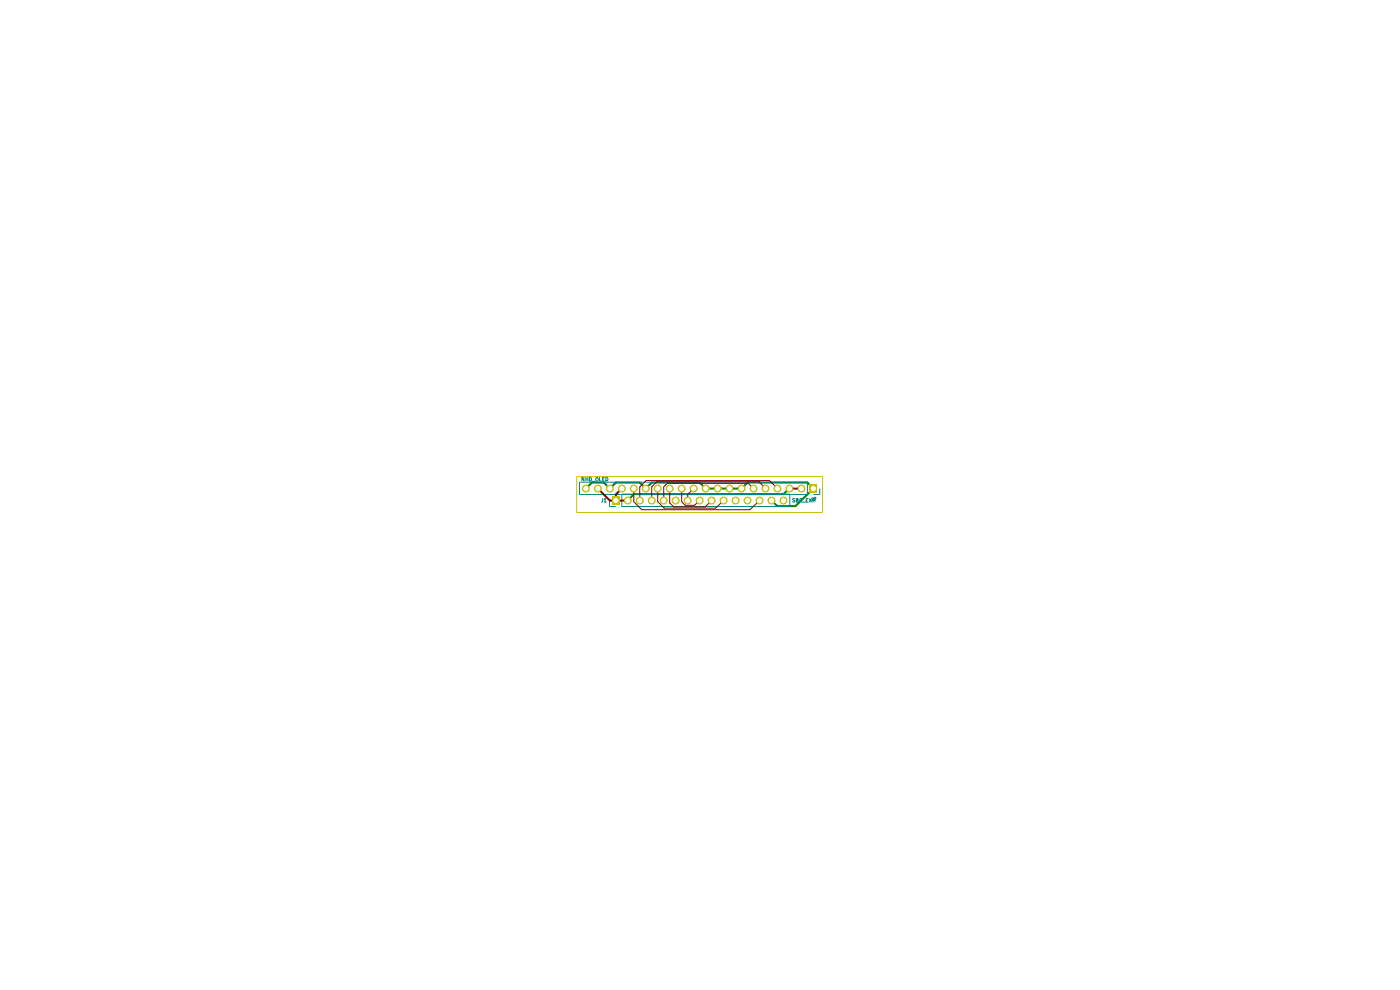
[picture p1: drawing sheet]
<svg xmlns="http://www.w3.org/2000/svg" width="297mm" height="210mm" viewBox="0 0 297 210" stroke-linecap="round" stroke-linejoin="round" font-family="sans-serif">
<path d="M124.3 103.6l1.3-1.2h2.5l1.3 1.2 1.2-1.2h5.1l1.3 1.2 1.3-1.2h10.1l1.3 1.2h7.6l1.3-1.2h12.7l1.3 1.2-3.9 3.8h-3.8l-1.2-1.2M167.5 103.6l-1.3 1.2h-31.7l-1.3 1.4" fill="none" stroke="#008400" stroke-width=".42"/>
<path d="M122.3 101.1h52.2v7.6h-52.2z" fill="none" stroke="#c2c200" stroke-width=".21"/>
<g fill="none" stroke="#008484" stroke-width=".21">
<path d="M122.9 102.3h48.4v2.6h-48.4zM123.9 101.3v.7l-.5-.7v.7M124.3 101.3v.7M124.3 101.6h.4M124.7 101.3v.7M125.1 101.3l.4 .1-.1 .6h-.3zM125.6 102.1h.6M126.4 101.3h.3l.2 .2-.2 .5-.3-.1zM127.2 101.3v.7h.4M127.8 105.8v.5l-.2 .2M127.8 101.6h.3M128.2 101.3h-.4v.7h.4"/>
<path d="M128.2 105.9l.2-.1v.7M128.2 106.5h.4M128.5 101.3l.4 .1v.5l-.1 .1h-.3zM129.3 106.2v1.2h1.3M131.9 104.8h35.7v2.6h-35.7zM168.6 105.8h-.5l.5 .4v.2h-.5M168.9 106.1h.3l.1-.3h-.4v.7h.4v-.3l-.1-.1M170.1 105.8h-.3l-.1 .1 .1 .5h.3M170.3 106.5h.6M171 106.1h.3M171.4 105.8h-.4v.7h.4M171.6 105.8l.5 .7"/>
<path d="M172.1 105.8l-.5 .7M172.3 105.5v.6l-.3 .2M172.5 106.1h.3l.1-.3h-.4v.7M172.6 105.5h.5v.3l-.5 .5h.5M173.9 103.6v1.3h-1.3"/>
</g>
<path d="M126.8 103.6l2.6 2.6h3.8M131.9 103.6l-1.3 1.3v1.3M167.5 103.6h2.5" fill="none" stroke="#840000" stroke-width=".42"/>
<path d="M134.5 103.6v2.8l1.6 1.7h23l2-1.9M139.5 103.6v2.8l1.4 1.4h10.9l1.7-1.6M142.1 103.6v3.1l.8 .8h6.7l1.4-1.3M144.6 103.6v2.8l.8 .8h1.9l1.1-1M147.2 103.6l-1.3 1.3v1.3M159.9 103.6l-1.1-1.1h-17.2l-.8 .8v2.9M162.4 103.6l-1.4-1.4h-21.7l-1 1.1v2.9M164.9 103.6l-1.7-1.7h-26.1l-1.4 1.4v2.9" fill="none" stroke="#840000" stroke-width=".21"/>
<g fill="#c2c200">
<path d="M124.3 102.8a.85 .85 0 0 1 .8 .8 .85 .85 0 0 1-.8 .9z"/>
<path d="M123.7 103l.6-.2v1.7a.85 .85 0 0 1-.8-.5 .85 .85 0 0 1 .2-1z"/>
<path d="M126.8 102.8a.85 .85 0 0 1 .9 .8 .85 .85 0 0 1-.9 .9z"/>
<path d="M126.2 103l.6-.2v1.7a.85 .85 0 0 1-.8-.5 .85 .85 0 0 1 .2-1z"/>
<path d="M129.4 102.8a.85 .85 0 0 1 .8 .8 .85 .85 0 0 1-.8 .9z"/>
<path d="M128.8 103l.6-.2v1.7a.85 .85 0 0 1-.8-.5 .85 .85 0 0 1 .2-1z"/>
<path d="M131.9 102.8a.85 .85 0 0 1 .9 .8 .85 .85 0 0 1-.9 .9z"/>
<path d="M131.3 103l.6-.2v1.7a.85 .85 0 0 1-.8-.5 .85 .85 0 0 1 .2-1z"/>
<path d="M134.5 102.8a.85 .85 0 0 1 .8 .8 .85 .85 0 0 1-.8 .9z"/>
<path d="M133.9 103l.6-.2v1.7a.85 .85 0 0 1-.8-.5 .85 .85 0 0 1 .2-1z"/>
<path d="M129.8 105.2h1.7v1.8h-1.7z"/>
<path d="M132.6 105.6l.6-.3v1.7a.85 .85 0 0 1-.8-.5 .85 .85 0 0 1 .2-.9z"/>
<path d="M133.2 105.3a.85 .85 0 0 1 .8 .9 .85 .85 0 0 1-.8 .8z"/>
<path d="M135.1 105.6l.6-.3v1.7a.85 .85 0 0 1-.8-.5 .85 .85 0 0 1 .2-.9z"/>
<path d="M135.7 105.3a.85 .85 0 0 1 .9 .9 .85 .85 0 0 1-.9 .8z"/>
<path d="M137 102.8a.85 .85 0 0 1 .8 .8 .85 .85 0 0 1-.8 .9z"/>
<path d="M136.4 103l.6-.2v1.7a.85 .85 0 0 1-.8-.5 .85 .85 0 0 1 .2-1z"/>
<path d="M139.5 102.8a.85 .85 0 0 1 .9 .8 .85 .85 0 0 1-.9 .9z"/>
<path d="M138.9 103l.6-.2v1.7a.85 .85 0 0 1-.8-.5 .85 .85 0 0 1 .2-1z"/>
<path d="M142.1 102.8a.85 .85 0 0 1 .8 .8 .85 .85 0 0 1-.8 .9z"/>
<path d="M141.5 103l.6-.2v1.7a.85 .85 0 0 1-.8-.5 .85 .85 0 0 1 .2-1z"/>
<path d="M137.7 105.6l.6-.3v1.7a.85 .85 0 0 1-.8-.5 .85 .85 0 0 1 .2-.9z"/>
<path d="M138.3 105.3a.85 .85 0 0 1 .8 .9 .85 .85 0 0 1-.8 .8z"/>
<path d="M140.2 105.6l.6-.3v1.7a.85 .85 0 0 1-.8-.5 .85 .85 0 0 1 .2-.9z"/>
<path d="M140.8 105.3a.85 .85 0 0 1 .9 .9 .85 .85 0 0 1-.9 .8z"/>
<path d="M149.7 102.8a.85 .85 0 0 1 .8 .8 .85 .85 0 0 1-.8 .9z"/>
<path d="M149.1 103l.6-.2v1.7a.85 .85 0 0 1-.8-.5 .85 .85 0 0 1 .2-1z"/>
<path d="M152.2 102.8a.85 .85 0 0 1 .9 .8 .85 .85 0 0 1-.9 .9z"/>
<path d="M151.6 103l.6-.2v1.7a.85 .85 0 0 1-.8-.5 .85 .85 0 0 1 .2-1z"/>
<path d="M154.8 102.8a.85 .85 0 0 1 .8 .8 .85 .85 0 0 1-.8 .9z"/>
<path d="M154.2 103l.6-.2v1.7a.85 .85 0 0 1-.8-.5 .85 .85 0 0 1 .2-1z"/>
<path d="M150.4 105.6l.6-.3v1.7a.85 .85 0 0 1-.8-.5 .85 .85 0 0 1 .2-.9z"/>
<path d="M151 105.3a.85 .85 0 0 1 .8 .9 .85 .85 0 0 1-.8 .8z"/>
<path d="M152.9 105.6l.6-.3v1.7a.85 .85 0 0 1-.8-.5 .85 .85 0 0 1 .2-.9z"/>
<path d="M153.5 105.3a.85 .85 0 0 1 .9 .9 .85 .85 0 0 1-.9 .8z"/>
<path d="M162.4 102.8a.85 .85 0 0 1 .8 .8 .85 .85 0 0 1-.8 .9z"/>
<path d="M161.8 103l.6-.2v1.7a.85 .85 0 0 1-.8-.5 .85 .85 0 0 1 .2-1z"/>
<path d="M164.9 102.8a.85 .85 0 0 1 .9 .8 .85 .85 0 0 1-.9 .9z"/>
<path d="M164.3 103l.6-.2v1.7a.85 .85 0 0 1-.8-.5 .85 .85 0 0 1 .2-1z"/>
<path d="M167.5 102.8a.85 .85 0 0 1 .8 .8 .85 .85 0 0 1-.8 .9z"/>
<path d="M166.9 103l.6-.2v1.7a.85 .85 0 0 1-.8-.5 .85 .85 0 0 1 .2-1z"/>
<path d="M170 102.8a.85 .85 0 0 1 .9 .8 .85 .85 0 0 1-.9 .9z"/>
<path d="M169.4 103l.6-.2v1.7a.85 .85 0 0 1-.8-.5 .85 .85 0 0 1 .2-1z"/>
<path d="M171.7 102.7h1.7v1.8h-1.7z"/>
<path d="M163.1 105.6l.6-.3v1.7a.85 .85 0 0 1-.8-.5 .85 .85 0 0 1 .2-.9z"/>
<path d="M163.7 105.3a.85 .85 0 0 1 .8 .9 .85 .85 0 0 1-.8 .8z"/>
<path d="M165.6 105.6l.6-.3v1.7a.85 .85 0 0 1-.8-.5 .85 .85 0 0 1 .2-.9z"/>
<path d="M166.2 105.3a.85 .85 0 0 1 .9 .9 .85 .85 0 0 1-.9 .8z"/>
<path d="M144.6 102.8a.85 .85 0 0 1 .9 .8 .85 .85 0 0 1-.9 .9z"/>
<path d="M144 103l.6-.2v1.7a.85 .85 0 0 1-.8-.5 .85 .85 0 0 1 .2-1z"/>
<path d="M147.2 102.8a.85 .85 0 0 1 .8 .8 .85 .85 0 0 1-.8 .9z"/>
<path d="M146.6 103l.6-.2v1.7a.85 .85 0 0 1-.8-.5 .85 .85 0 0 1 .2-1z"/>
<path d="M142.7 105.6l.6-.3v1.7a.85 .85 0 0 1-.7-.5 .85 .85 0 0 1 .1-.9z"/>
<path d="M143.3 105.3a.85 .85 0 0 1 .9 .9 .85 .85 0 0 1-.9 .8z"/>
<path d="M145.3 105.6l.6-.3v1.7a.85 .85 0 0 1-.8-.5 .85 .85 0 0 1 .2-.9z"/>
<path d="M145.9 105.3a.85 .85 0 0 1 .8 .9 .85 .85 0 0 1-.8 .8z"/>
<path d="M147.8 105.6l.6-.3v1.7a.85 .85 0 0 1-.8-.5 .85 .85 0 0 1 .2-.9z"/>
<path d="M148.4 105.3a.85 .85 0 0 1 .9 .9 .85 .85 0 0 1-.9 .8z"/>
<path d="M157.3 102.8a.85 .85 0 0 1 .9 .8 .85 .85 0 0 1-.9 .9z"/>
<path d="M156.7 103l.6-.2v1.7a.85 .85 0 0 1-.8-.5 .85 .85 0 0 1 .2-1z"/>
<path d="M159.9 102.8a.85 .85 0 0 1 .8 .8 .85 .85 0 0 1-.8 .9z"/>
<path d="M159.3 103l.6-.2v1.7a.85 .85 0 0 1-.8-.5 .85 .85 0 0 1 .2-1z"/>
<path d="M155.4 105.6l.6-.3v1.7a.85 .85 0 0 1-.7-.5 .85 .85 0 0 1 .1-.9z"/>
<path d="M156 105.3a.85 .85 0 0 1 .9 .9 .85 .85 0 0 1-.9 .8z"/>
<path d="M158 105.6l.6-.3v1.7a.85 .85 0 0 1-.8-.5 .85 .85 0 0 1 .2-.9z"/>
<path d="M158.6 105.3a.85 .85 0 0 1 .8 .9 .85 .85 0 0 1-.8 .8z"/>
<path d="M160.5 105.6l.6-.3v1.7a.85 .85 0 0 1-.8-.5 .85 .85 0 0 1 .2-.9z"/>
<path d="M161.1 105.3a.85 .85 0 0 1 .9 .9 .85 .85 0 0 1-.9 .8z"/>
</g>
<g fill="#fff">
<circle cx="124.3" cy="103.6" r=".55"/>
<circle cx="126.8" cy="103.6" r=".55"/>
<circle cx="129.4" cy="103.6" r=".55"/>
<circle cx="131.9" cy="103.6" r=".55"/>
<circle cx="134.5" cy="103.6" r=".55"/>
<circle cx="130.6" cy="106.2" r=".55"/>
<circle cx="133.2" cy="106.2" r=".55"/>
<circle cx="135.7" cy="106.2" r=".55"/>
<circle cx="137" cy="103.6" r=".55"/>
<circle cx="139.5" cy="103.6" r=".55"/>
<circle cx="142.1" cy="103.6" r=".55"/>
<circle cx="138.3" cy="106.2" r=".55"/>
<circle cx="140.8" cy="106.2" r=".55"/>
<circle cx="149.7" cy="103.6" r=".55"/>
<circle cx="152.2" cy="103.6" r=".55"/>
<circle cx="154.8" cy="103.6" r=".55"/>
<circle cx="151" cy="106.2" r=".55"/>
<circle cx="153.5" cy="106.2" r=".55"/>
<circle cx="162.4" cy="103.6" r=".55"/>
<circle cx="164.9" cy="103.6" r=".55"/>
<circle cx="167.5" cy="103.6" r=".55"/>
<circle cx="170" cy="103.6" r=".55"/>
<circle cx="172.6" cy="103.6" r=".55"/>
<circle cx="163.7" cy="106.2" r=".55"/>
<circle cx="166.2" cy="106.2" r=".55"/>
<circle cx="144.6" cy="103.6" r=".55"/>
<circle cx="147.2" cy="103.6" r=".55"/>
<circle cx="143.3" cy="106.2" r=".55"/>
<circle cx="145.9" cy="106.2" r=".55"/>
<circle cx="148.4" cy="106.2" r=".55"/>
<circle cx="157.3" cy="103.6" r=".55"/>
<circle cx="159.9" cy="103.6" r=".55"/>
<circle cx="156" cy="106.2" r=".55"/>
<circle cx="158.6" cy="106.2" r=".55"/>
<circle cx="161.1" cy="106.2" r=".55"/>
</g>
</svg>
